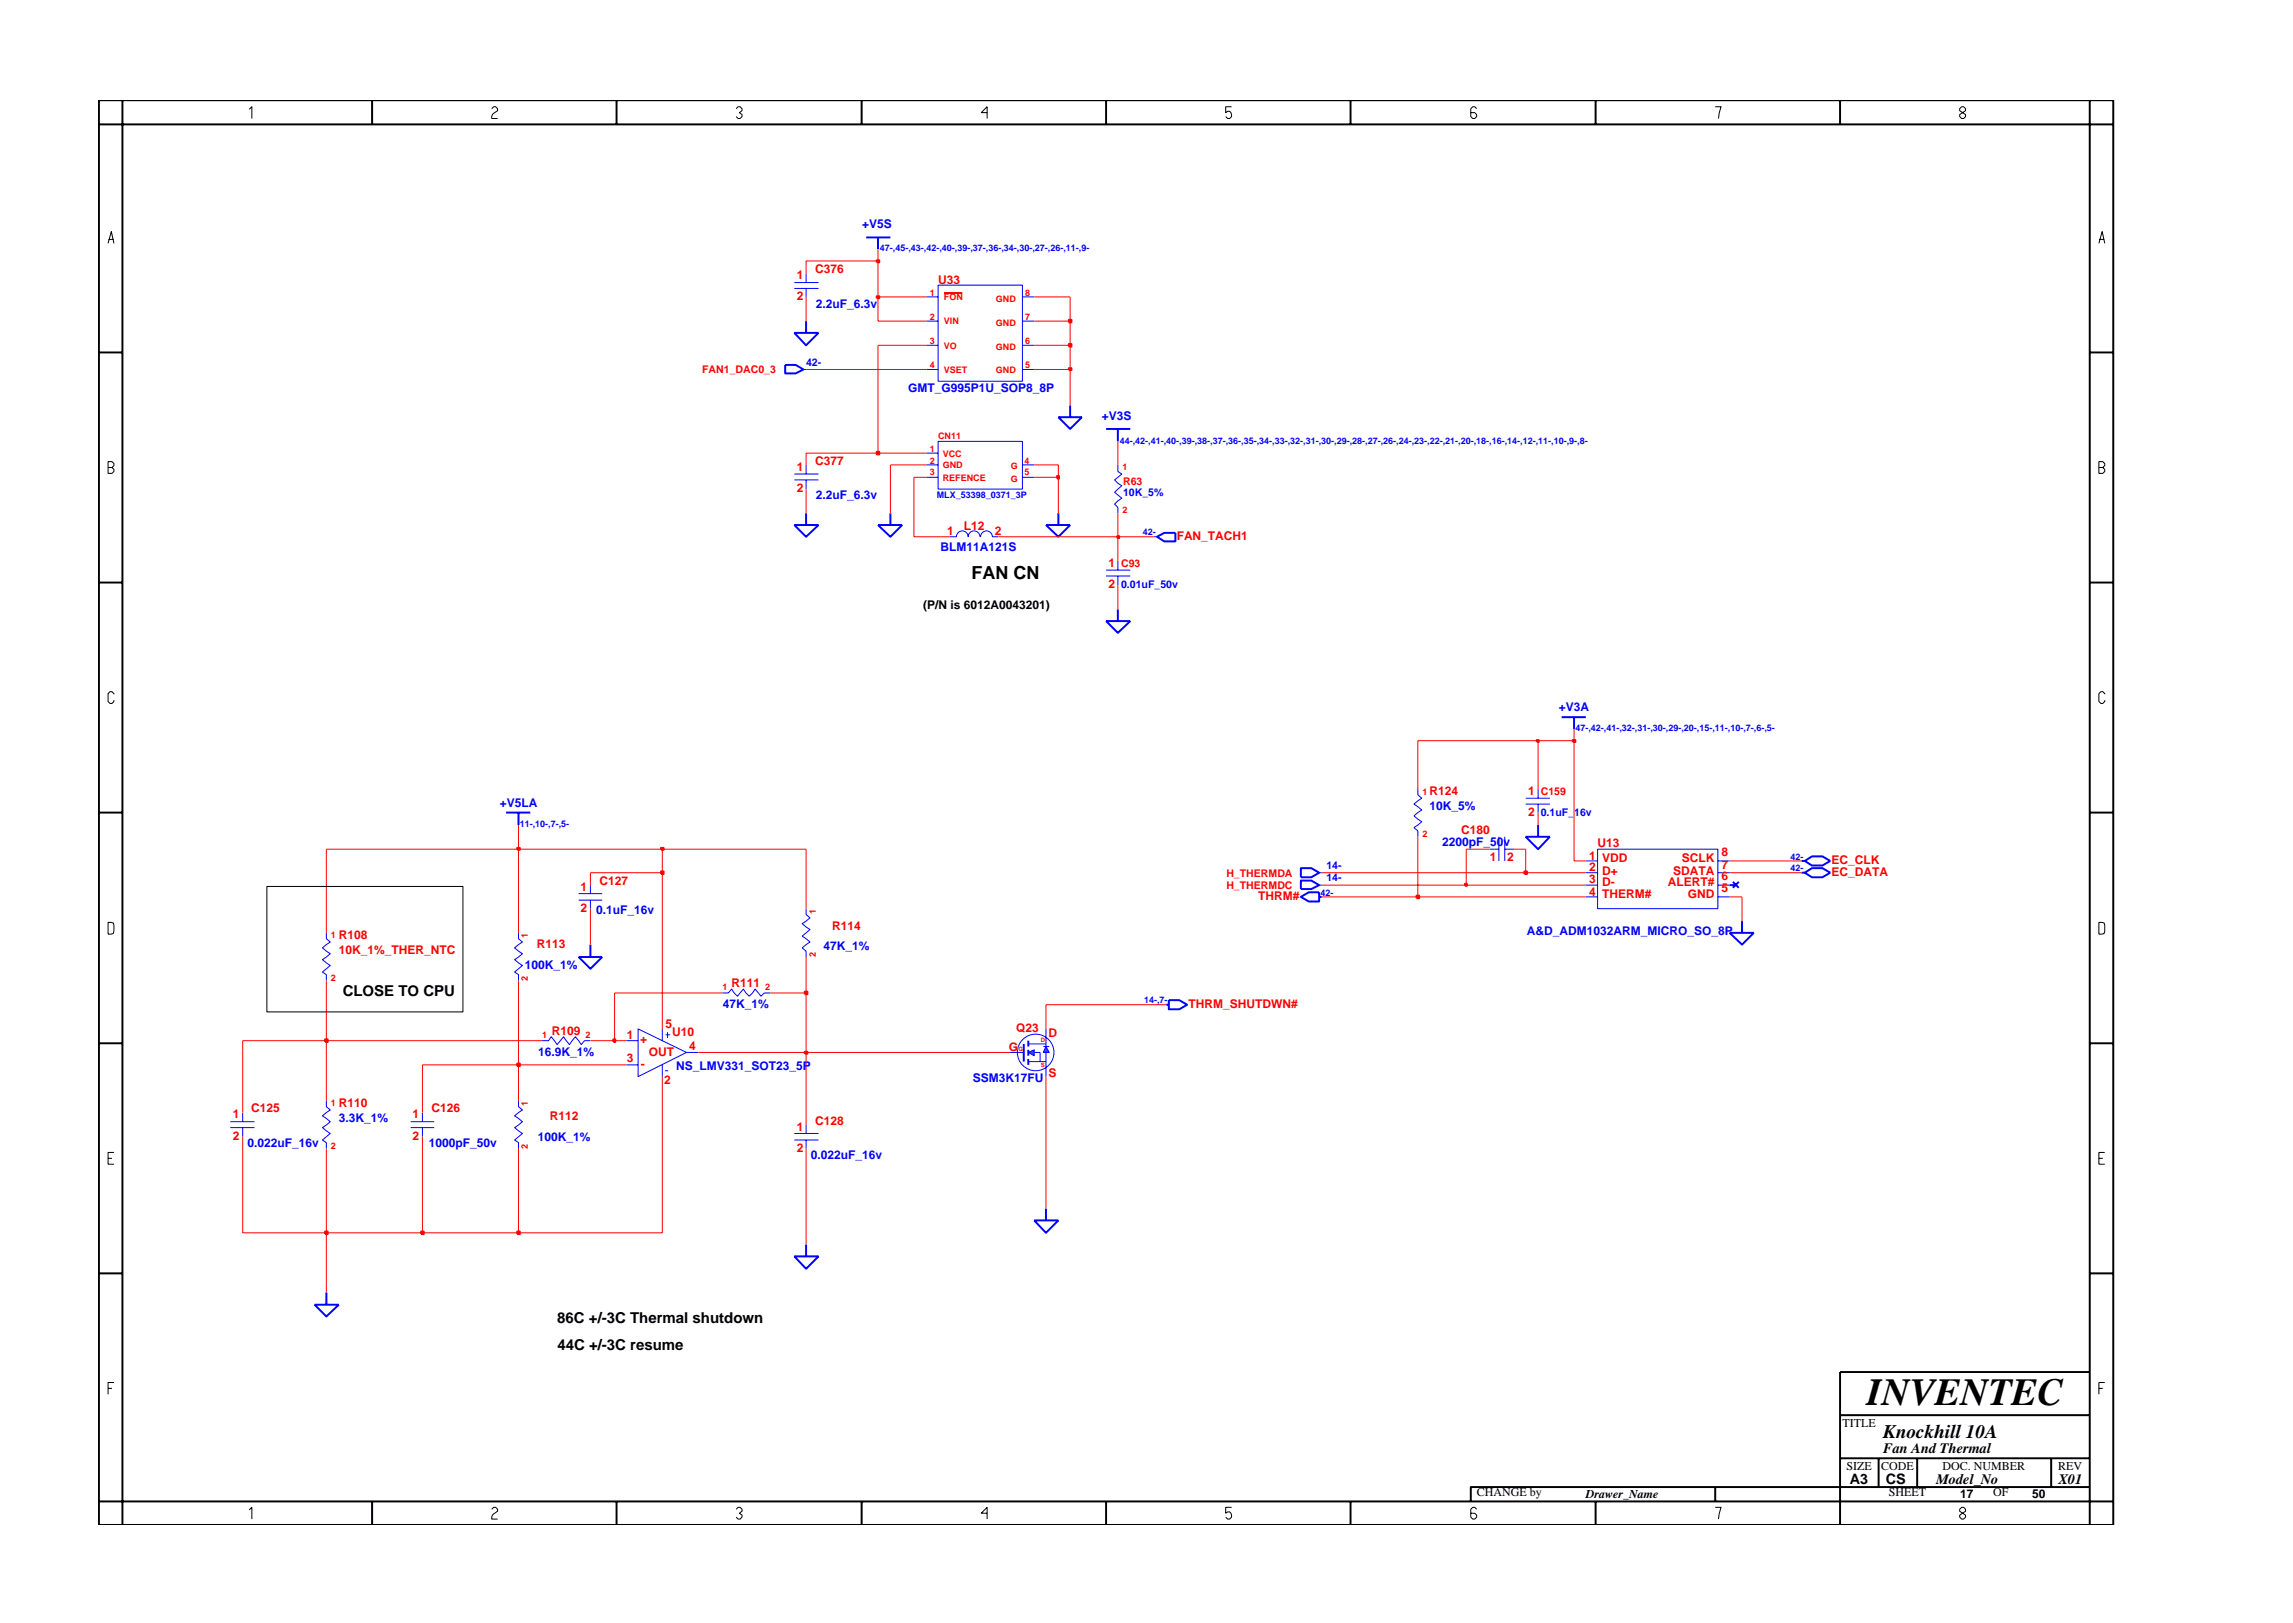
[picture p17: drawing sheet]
<svg xmlns="http://www.w3.org/2000/svg" width="297mm" height="210mm" viewBox="0 0 297 210" stroke-linecap="round" stroke-linejoin="round" font-family="sans-serif">
<defs><g id="words">
<text font-size="5" x="241.8" y="182">INVENTEC</text>
<text font-size="2.5" x="244" y="186.3">Knockhill 10A</text>
<text font-size="2.3" x="125.8" y="75.1">FAN CN</text>
<g font-size="1.9">
<text x="44.4" y="129">CLOSE TO CPU</text>
<text x="72.2" y="171.4">86C +/-3C Thermal shutdown</text>
<text x="72.2" y="174.8">44C +/-3C resume</text>
<text x="244" y="188.2">Fan And Thermal</text>
<text x="239.6" y="192.2">A3</text>
<text x="244.3" y="192.3">CS</text>
<text x="250.8" y="192.2">Model_No</text>
<text x="266.6" y="192.2">X01</text>
</g>
<g font-size="1.6" fill="#00f">
<text x="111.7" y="29.6">+V5S</text>
<text x="105.7" y="39.9">2.2uF_6.3v</text>
<text x="117.6" y="50.7">GMT_G995P1U_SOP8_8P</text>
<text x="142.7" y="54.5">+V3S</text>
<text x="105.7" y="64.7">2.2uF_6.3v</text>
<text x="121.9" y="71.3">BLM11A121S</text>
<text x="201.9" y="92.1">+V3A</text>
<text x="64.7" y="104.5">+V5LA</text>
<text x="185.2" y="104.9">10K_5%</text>
<text x="186.8" y="109.6">2200pF_50v</text>
<text x="77.2" y="118.5">0.1uF_16v</text>
<text x="68" y="125.5">100K_1%</text>
<text x="106.7" y="123.1">47K_1%</text>
<text x="197.8" y="121.2">A&amp;D_ADM1032ARM_MICRO_SO_8P</text>
<text x="93.7" y="130.6">47K_1%</text>
<text x="69.7" y="136.8">16.9K_1%</text>
<text x="87.6" y="138.6">NS_LMV331_SOT23_5P</text>
<text x="126" y="140.2">SSM3K17FU</text>
<text x="32.1" y="148.6">0.022uF_16v</text>
<text x="43.9" y="145.3">3.3K_1%</text>
<text x="55.6" y="148.6">1000pF_50v</text>
<text x="69.7" y="147.8">100K_1%</text>
<text x="105.1" y="150.2">0.022uF_16v</text>
</g>
<g font-size="1.6" fill="#f00">
<text x="105.6" y="35.4">C376</text>
<text x="103.2" y="36.2">1</text>
<text x="103.2" y="38.9">2</text>
<text x="121.5" y="36.8">U33</text>
<text x="103.2" y="61.1">1</text>
<text x="103.2" y="63.8">2</text>
<text x="105.6" y="60.3">C377</text>
<text x="122.7" y="69.4">1</text>
<text x="124.8" y="68.6">L12</text>
<text x="128.9" y="69.4">2</text>
<text x="152.4" y="70">FAN_TACH1</text>
<text x="143.6" y="73.4">1</text>
<text x="143.6" y="76.2">2</text>
<text x="185.2" y="103">R124</text>
<text x="198" y="103">1</text>
<text x="198" y="105.7">2</text>
<text x="189.3" y="108">C180</text>
<text x="193" y="111.5">1</text>
<text x="195.3" y="111.5">2</text>
<text x="205.9" y="112.9">2</text>
<text x="205.9" y="111.4">1</text>
<text x="207" y="109.8">U13</text>
<text x="207.5" y="113.3">D+</text>
<text x="207.5" y="111.7">VDD</text>
<text x="216.8" y="113.3">SDATA</text>
<text x="217.9" y="111.7">SCLK</text>
<text x="223" y="110.9">8</text>
<text x="223" y="112.5">7</text>
<text x="237.3" y="111.9">EC_CLK</text>
<text x="237.3" y="113.5">EC_DATA</text>
<text x="75.2" y="115.4">1</text>
<text x="75.2" y="118.1">2</text>
<text x="77.7" y="114.6">C127</text>
<text x="163" y="116.6">THRM#</text>
<text x="205.9" y="114.4">3</text>
<text x="205.9" y="116">4</text>
<text x="207.5" y="114.8">D-</text>
<text x="207.5" y="116.3">THERM#</text>
<text x="216.1" y="114.8">ALERT#</text>
<text x="218.7" y="116.3">GND</text>
<text x="223" y="114.1">6</text>
<text x="223" y="115.6">5</text>
<text x="43.9" y="121.6">R108</text>
<text x="43.9" y="123.6">10K_1%_THER_NTC</text>
<text x="69.5" y="122.8">R113</text>
<text x="107.8" y="120.4">R114</text>
<text x="94.8" y="127.9">R111</text>
<text x="154" y="130.6">THRM_SHUTDWN#</text>
<text x="71.5" y="134.1">R109</text>
<text x="81.2" y="134.6">1</text>
<text x="81.2" y="137.6">3</text>
<text x="82.9" y="135.1">+</text>
<text x="84" y="136.8">OUT</text>
<text x="86.2" y="133.2">5</text>
<text x="87.1" y="134.2">U10</text>
<text x="89.3" y="136.1">4</text>
<text x="130.7" y="136.2">G</text>
<text x="131.6" y="133.6">Q23</text>
<text x="135.8" y="134.3">D</text>
<text x="43.9" y="143.4">R110</text>
<text x="83" y="138.4">-</text>
<text x="86" y="140.4">2</text>
<text x="135.8" y="139.6">S</text>
<text x="30.2" y="144.9">1</text>
<text x="30.2" y="147.7">2</text>
<text x="32.5" y="144.1">C125</text>
<text x="53.4" y="144.9">1</text>
<text x="53.4" y="147.7">2</text>
<text x="55.9" y="144.1">C126</text>
<text x="71.2" y="145.1">R112</text>
<text x="103.2" y="146.5">1</text>
<text x="103.2" y="149.2">2</text>
<text x="105.6" y="145.7">C128</text>
</g>
<g font-size="1.6">
<text x="119.6" y="78.8">(P/N is 6012A0043201)</text>
<text x="238.7" y="184.8">TITLE</text>
<text x="239.2" y="190.4">SIZE</text>
<text x="243.7" y="190.4">CODE</text>
<text x="251.6" y="190.4">DOC. NUMBER</text>
<text x="266.6" y="190.4">REV</text>
<text x="191.3" y="193.9">CHANGE by</text>
<text x="205.4" y="194.1">Drawer_Name</text>
<text x="244.7" y="193.9">SHEET</text>
<text x="253.9" y="194.1">17</text>
<text x="258.2" y="193.9">OF</text>
<text x="263.3" y="194.1">50</text>
</g>
<g font-size="1.4" fill="#00f">
<text x="104.4" y="47.4">42-</text>
<text x="145.5" y="64.3">10K_5%</text>
<text x="145.2" y="76.1">0.01uF_50v</text>
<text x="199.6" y="105.7">0.1uF_16v</text>
<text x="171.8" y="112.6">14-</text>
<text x="171.8" y="114.1">14-</text>
</g>
<g font-size="1.4" fill="#f00">
<text x="91" y="48.4">FAN1_DAC0_3</text>
<text x="145.5" y="62.8">R63</text>
<text x="145.2" y="73.4">C93</text>
<text x="199.6" y="103">C159</text>
<text x="158.9" y="113.6">H_THERMDA</text>
<text x="158.9" y="115.2">H_THERMDC</text>
</g>
<g font-size="1.2" fill="#00f">
<text x="114" y="32.6">47-,45-,43-,42-,40-,39-,37-,36-,34-,30-,27-,26-,11-,9-</text>
<text x="145.1" y="57.5">44-,42-,41-,40-,39-,38-,37-,36-,35-,34-,33-,32-,31-,30-,29-,28-,27-,26-,24-,23-,22-,21-,20-,18-,16-,14-,12-,11-,10-,9-,8-</text>
<text x="121.4" y="64.5">MLX_53398_0371_3P</text>
<text x="148" y="69.4">42-</text>
<text x="204.1" y="94.7">47-,42-,41-,32-,31-,30-,29-,20-,15-,11-,10-,7-,6-,5-</text>
<text x="67.3" y="107.2">11-,10-,7-,5-</text>
<text x="231.9" y="112.9">42-</text>
<text x="231.9" y="111.4">42-</text>
<text x="171.1" y="116">42-</text>
<text x="148.2" y="130">14-,7-</text>
</g>
<g font-size="1.2" fill="#f00">
<text x="120.5" y="38.3">1</text>
<text x="120.5" y="41.4">2</text>
<text x="122.3" y="38.9">FON</text>
<text x="129" y="39.1">GND</text>
<text x="132.8" y="41.4">7</text>
<text x="132.8" y="38.3">8</text>
<text x="120.5" y="44.6">3</text>
<text x="120.5" y="47.6">4</text>
<text x="122.3" y="42">VIN</text>
<text x="122.3" y="45.2">VO</text>
<text x="129" y="45.3">GND</text>
<text x="129" y="42.2">GND</text>
<text x="132.8" y="47.6">5</text>
<text x="132.8" y="44.6">6</text>
<text x="122.3" y="48.3">VSET</text>
<text x="129" y="48.4">GND</text>
<text x="120.5" y="58.5">1</text>
<text x="121.5" y="56.9">CN11</text>
<text x="122.1" y="59.1">VCC</text>
<text x="120.5" y="60.1">2</text>
<text x="120.5" y="61.6">3</text>
<text x="122.1" y="60.7">GND</text>
<text x="122.1" y="62.3">REFENCE</text>
<text x="130.9" y="60.8">G</text>
<text x="130.9" y="62.4">G</text>
<text x="132.7" y="60.1">4</text>
<text x="132.7" y="61.6">5</text>
<text x="145.4" y="60.9">1</text>
<text x="145.4" y="66.5">2</text>
<text x="184.3" y="102.9">1</text>
<text x="184.3" y="108.4">2</text>
<text x="105.7" y="118.4" transform="rotate(-90 105.7 118.4)">1</text>
<text x="42.9" y="121.6">1</text>
<text x="68.4" y="121.5" transform="rotate(-90 68.4 121.5)">1</text>
<text x="105.7" y="124" transform="rotate(-90 105.7 124)">2</text>
<text x="42.9" y="127">2</text>
<text x="68.4" y="127" transform="rotate(-90 68.4 127)">2</text>
<text x="93.6" y="128.2">1</text>
<text x="99.1" y="128.2">2</text>
<text x="70.2" y="134.5">1</text>
<text x="75.8" y="134.5">2</text>
<text x="42.9" y="143.3">1</text>
<text x="68.4" y="143.3" transform="rotate(-90 68.4 143.3)">1</text>
<text x="42.9" y="148.8">2</text>
<text x="68.4" y="148.8" transform="rotate(-90 68.4 148.8)">2</text>
</g>
<g font-size=".8" fill="#f00">
<text x="131.9" y="136.2">G</text>
<text x="134.8" y="135">D</text>
<text x="134.8" y="138.2">S</text>
</g>
</g></defs>
<g fill="none" stroke="#00f" stroke-width=".25">
<path d="M112.2 30.8h3.1M113.7 30.8v1.5M101.7 47.3h1.4l1 .6-1 .5h-1.4zM102.9 43.1h3.1l-1.6 1.6zM104.4 41.6v1.5M137.1 54h3.1l-1.6 1.6zM138.6 52.5v1.5M143.3 55.6h3.1M144.8 55.6v1.6M102.9 68h3.1l-1.6 1.5zM104.4 66.5v1.5M113.7 68h3.2l-1.6 1.5z"/>
<path d="M115.3 66.5v1.5M135.5 68h3.1l-1.5 1.5zM137.1 66.5v1.5M144.8 78.9v1.6M149.9 69.5l.9-.5h1.5v1.1h-1.5zM143.3 80.5h3.1l-1.6 1.5zM65.6 105.3h3.1M67.2 105.3v1.6M168.5 114.1h1.4l1 .6-1 .5h-1.4zM168.5 112.5h1.4l1 .6-1 .6h-1.4zM168.5 116.2l1-.6h1.4v1.2h-1.4zM170.9 116.2h.3"/>
<path d="M224.1 114.7h.7M224.5 114.2l.7 .8M225.2 114.2l-.7 .8M225.7 119.3v1.5M233.4 111.5h.4M233.4 113.1h.4M233.8 111.5l.9-.6h1.4l1 .6-1 .6h-1.4zM233.8 113.1l.9-.6h1.4l1 .6-1 .6h-1.4zM75 124h3l-1.5 1.5zM76.5 122.4v1.6M132.6 135.2v2.3M224.1 120.8h3.1l-1.5 1.6z"/>
<path d="M40.8 169h3.1l-1.6 1.5zM42.3 167.4v1.6M102.9 162.8h3.1l-1.6 1.6zM104.4 161.2v1.6"/>
</g>
<g fill="none" stroke="#00f" stroke-width=".13">
<path d="M102.9 36.6h3.1M102.9 37.4h3.1M104.4 35.4v1.2M104.4 37.4v1.1M120 38.5h1.5M121.5 36.9h10.9v12.5h-10.9zM132.4 38.5h1.6M104.1 47.9h.3M120 41.6h1.5M120 44.7h1.5M120 47.9h1.5M120 58.7h1.5"/>
<path d="M121.5 57.2h10.9v6.2h-10.9zM132.4 41.6h1.6M132.4 44.7h1.6M132.4 47.9h1.6M102.9 61.4h3.1M102.9 62.2h3.1M104.4 60.2v1.2M104.4 62.2v1.2M120 60.2h1.5M120 61.8h1.5M123 69.5h.9a.76 .76 0 0 1 .8-.7 .76 .76 0 0 1 .7 .7 .76 .76 0 0 1 .8-.7 .76 .76 0 0 1 .7 .7M127 69.5a.76 .76 0 0 1 .8-.7 .76 .76 0 0 1 .8 .7h.7"/>
<path d="M132.4 60.2h1.6M132.4 61.8h1.6M143.3 73.9h3.1M143.3 74.6h3.1M144.8 60.2v.9l.5 .3-.9 .8 .9 .7-.9 .9 .9 .7-.9 .8 .4 .4v.8M144.8 72.7v1.2M144.8 74.6v1.2M149.5 69.5h.4M75 115.8h3M75 116.6h3M76.5 114.7v1.1M76.5 116.6v1.1"/>
<path d="M104.4 117.7v.8l.5 .4-1 .8 1 .7-1 .9 1 .7-1 .8 .5 .4v.8M170.9 114.7h.3M170.9 113.1h.3M183.7 102.2v.8l.5 .4-1 .8 1 .7-1 .8 1 .8-1 .7 .5 .4v.8M205.4 114.7h1.6M205.4 111.5h1.6M205.4 113.1h1.6M205.4 116.2h1.6M207 110h15.5v7.7h-15.5zM222.5 114.7h1.6M222.5 111.5h1.6M222.5 113.1h1.6"/>
<path d="M222.5 116.2h1.6M42.3 120.8v.8l.5 .4-1 .8 1 .8-1 .7 1 .8-1 .8 .5 .4v.7M67.2 120.8v.8l.5 .4-1 .8 1 .8-1 .7 1 .8-1 .8 .5 .4v.7M70.2 134.8h.9l.3-.5 .8 1 .8-1 .8 1 .7-1 .8 1 .4-.5h.8M81.1 134.8h1.6M81.1 138h1.6M82.7 133.3l6.2 3-6.2 3.2zM85.8 133.3v1.5M85.8 138v1.5M86.1 138.7h.5M86.2 134.1h.6M86.5 133.7v.8"/>
<path d="M88.9 136.3h1.6M93.6 128.6h.7l.5-.5 .7 1 .8-1 .8 1 .7-1 .8 1 .4-.5h.8M130.8 136.3h1.8M29.8 145.3h3.2M29.8 146.1h3.2M31.4 144.1v1.2M31.4 146.1v1.2M42.3 142.6v.8l.5 .4-1 .8 1 .7-1 .8 1 .7-1 .9 .5 .3v.8M53.2 145.3h3M53.2 146.1h3M54.7 144.1v1.2M54.7 146.1v1.2"/>
<path d="M67.2 142.6v.8l.5 .4-1 .8 1 .7-1 .8 1 .7-1 .9 .5 .3v.8M102.9 146.8h3.1M102.9 147.7h3.1M104.4 145.7v1.1M104.4 147.7v1.1"/>
</g>
<path d="M122.3 38h2.4" fill="none" stroke="#f00" stroke-width=".25"/>
<path d="M135.5 135.6l.4 .7h-.7z" fill="#3c3cc8"/>
<path d="M135.2 135.6h.7M135.5 135.6l.4 .7h-.7z" fill="none" stroke="#00f" stroke-width=".13"/>
<path d="M133.2 136.3l.8-.3v.8z" fill="#3c3cc8"/>
<g fill="none" stroke="#00f" stroke-width=".13">
<path d="M193 110h1.2M194.2 108.4v3.1M194.9 110h1.2M194.9 108.4v3.1M197.6 103.4h3.2M197.6 104.2h3.2M199.2 102.2v1.2M199.2 104.2v1.1M133.2 136.3l.8-.3v.8zM133.2 137.5h2.3M133.2 135.2h2.3M134 136.3h.7v1.2"/>
<path d="M135.5 133.3v2.3M135.5 136.3v3.2"/>
<circle cx="134.2" cy="136.3" r="2.37"/>
</g>
<path d="M202.3 92.9h3.1M203.9 92.9v1.5M197.6 108.4h3.2l-1.6 1.6zM199.2 106.9v1.5M133.2 134.8v.8M133.2 136v.8M133.2 137.2v.8M151.1 130.2h.3M151.4 129.6h1.4l1 .6-1 .6h-1.4zM134 158.1h3.1l-1.6 1.6zM135.5 156.6v1.5" fill="none" stroke="#00f" stroke-width=".25"/>
<path d="M31.4 147.3v12.4h10.9v7.7M104.4 148.8v12.4" fill="none" stroke="#f00" stroke-width=".13"/>
<path d="M42.1 159.5h.3v.4h-.3z" fill="#8e2323"/>
<path d="M42.1 159.5h.3v.4h-.3z" fill="none" stroke="#f00" stroke-width=".25"/>
<path d="M42.3 148.8v10.9h12.4" fill="none" stroke="#f00" stroke-width=".13"/>
<path d="M54.6 159.5h.3v.4h-.3z" fill="#8e2323"/>
<path d="M54.6 159.5h.3v.4h-.3z" fill="none" stroke="#f00" stroke-width=".25"/>
<path d="M54.7 147.3v12.4h12.5" fill="none" stroke="#f00" stroke-width=".13"/>
<path d="M67 159.5h.3v.4h-.3z" fill="#8e2323"/>
<path d="M67 159.5h.3v.4h-.3z" fill="none" stroke="#f00" stroke-width=".25"/>
<path d="M31.4 134.8v9.3M42.3 134.8v7.8M85.8 139.5v20.2h-18.6v-10.9M104.4 136.3v9.4M135.5 139.5v17.1M67.2 142.6v-4.6h-12.5v6.1" fill="none" stroke="#f00" stroke-width=".13"/>
<path d="M67 137.8h.3v.3h-.3z" fill="#8e2323"/>
<path d="M67 137.8h.3v.3h-.3z" fill="none" stroke="#f00" stroke-width=".25"/>
<path d="M67.2 127v11h13.9M90.5 136.3h13.9" fill="none" stroke="#f00" stroke-width=".13"/>
<path d="M104.3 136.3h.3v.2h-.3z" fill="#8e2323"/>
<path d="M104.3 136.3h.3v.2h-.3z" fill="none" stroke="#f00" stroke-width=".25"/>
<path d="M31.4 134.8h10.9M104.4 128.6v7.7h26.4" fill="none" stroke="#f00" stroke-width=".13"/>
<path d="M42.1 134.6h.3v.4h-.3z" fill="#8e2323"/>
<path d="M42.1 134.6h.3v.4h-.3z" fill="none" stroke="#f00" stroke-width=".25"/>
<path d="M42.3 127v7.8h27.9M76.5 134.8h3.1" fill="none" stroke="#f00" stroke-width=".13"/>
<path d="M79.4 134.6h.3v.4h-.3z" fill="#8e2323"/>
<path d="M79.4 134.6h.3v.4h-.3z" fill="none" stroke="#f00" stroke-width=".25"/>
<path d="M85.8 113.1v20.2M93.6 128.6h-14v6.2h1.5M99.8 128.6h4.6M151.1 130.2h-15.6v3.1" fill="none" stroke="#f00" stroke-width=".13"/>
<path d="M104.3 128.5h.3v.3h-.3z" fill="#8e2323"/>
<path d="M104.3 128.5h.3v.3h-.3z" fill="none" stroke="#f00" stroke-width=".25"/>
<path d="M42.3 110v10.8M67.2 110v10.8M76.5 117.7v4.7M104.4 110v7.7M171.2 116.2h12.5M225.7 116.2v3.1M104.4 124v4.6" fill="none" stroke="#f00" stroke-width=".13"/>
<path d="M183.5 116h.3v.4h-.3z" fill="#8e2323"/>
<path d="M183.5 116h.3v.4h-.3z" fill="none" stroke="#f00" stroke-width=".25"/>
<path d="M76.5 113.1v1.6M171.2 114.7h18.7M183.7 108.4v7.8h21.7M224.1 116.2h1.6" fill="none" stroke="#f00" stroke-width=".13"/>
<path d="M189.8 114.5h.2v.3h-.2z" fill="#8e2323"/>
<path d="M189.8 114.5h.2v.3h-.2z" fill="none" stroke="#f00" stroke-width=".25"/>
<path d="M76.5 113.1h9.3M189.9 110v4.7h15.5" fill="none" stroke="#f00" stroke-width=".13"/>
<path d="M85.6 112.9h.4v.3h-.4z" fill="#8e2323"/>
<path d="M85.6 112.9h.4v.3h-.4z" fill="none" stroke="#f00" stroke-width=".25"/>
<path d="M85.8 110v3.1M171.2 113.1h26.4" fill="none" stroke="#f00" stroke-width=".13"/>
<path d="M197.5 112.9h.3v.3h-.3z" fill="#8e2323"/>
<path d="M197.5 112.9h.3v.3h-.3z" fill="none" stroke="#f00" stroke-width=".25"/>
<path d="M203.9 96v15.5h1.5M42.3 110h24.9M197.6 110v3.1h7.8M224.1 113.1h9.3M224.1 111.5h9.3" fill="none" stroke="#f00" stroke-width=".13"/>
<path d="M67 109.8h.3v.3h-.3z" fill="#8e2323"/>
<path d="M67 109.8h.3v.3h-.3z" fill="none" stroke="#f00" stroke-width=".25"/>
<path d="M67.2 106.9v3.1h18.6" fill="none" stroke="#f00" stroke-width=".13"/>
<path d="M85.6 109.8h.4v.3h-.4z" fill="#8e2323"/>
<path d="M85.6 109.8h.4v.3h-.4z" fill="none" stroke="#f00" stroke-width=".25"/>
<path d="M85.8 110h18.6M183.7 102.2v-6.2h15.5v6.2M189.9 110h3.1M196.1 110h1.5M199.2 105.3v1.6" fill="none" stroke="#f00" stroke-width=".13"/>
<path d="M199.1 95.9h.2v.2h-.2z" fill="#8e2323"/>
<path d="M199.1 95.9h.2v.2h-.2z" fill="none" stroke="#f00" stroke-width=".25"/>
<path d="M199.2 96h4.7" fill="none" stroke="#f00" stroke-width=".13"/>
<path d="M203.7 95.9h.4v.2h-.4z" fill="#8e2323"/>
<path d="M203.7 95.9h.4v.2h-.4z" fill="none" stroke="#f00" stroke-width=".25"/>
<path d="M118.4 61.8v7.7h4.6M129.3 69.5h15.5v3.2M144.8 75.8v3.1M203.9 94.4v1.6" fill="none" stroke="#f00" stroke-width=".13"/>
<path d="M144.7 69.5h.3v.2h-.3z" fill="#8e2323"/>
<path d="M144.7 69.5h.3v.2h-.3z" fill="none" stroke="#f00" stroke-width=".25"/>
<path d="M104.4 63.4v3.1M115.3 60.2v6.3M118.4 61.8h1.6M134 61.8h3.1v4.7M144.8 66.5v3h4.7" fill="none" stroke="#f00" stroke-width=".13"/>
<path d="M136.9 61.7h.3v.3h-.3z" fill="#8e2323"/>
<path d="M136.9 61.7h.3v.3h-.3z" fill="none" stroke="#f00" stroke-width=".25"/>
<path d="M113.7 58.7h-9.3v1.5M144.8 57.2v3M115.3 60.2h4.7M134 60.2h3.1v1.6" fill="none" stroke="#f00" stroke-width=".13"/>
<path d="M113.6 58.5h.3v.4h-.3z" fill="#8e2323"/>
<path d="M113.6 58.5h.3v.4h-.3z" fill="none" stroke="#f00" stroke-width=".25"/>
<path d="M104.4 47.9h15.6M113.7 44.7v14h6.3M134 47.9h4.6v4.6" fill="none" stroke="#f00" stroke-width=".13"/>
<path d="M138.5 47.7h.3v.2h-.3z" fill="#8e2323"/>
<path d="M138.5 47.7h.3v.2h-.3z" fill="none" stroke="#f00" stroke-width=".25"/>
<path d="M113.7 44.7h6.3M134 44.7h4.6v3.2" fill="none" stroke="#f00" stroke-width=".13"/>
<path d="M138.5 44.6h.3v.3h-.3z" fill="#8e2323"/>
<path d="M138.5 44.6h.3v.3h-.3z" fill="none" stroke="#f00" stroke-width=".25"/>
<path d="M104.4 38.5v3.1M113.7 38.5v3.1h6.3M134 41.6h4.6v3.1" fill="none" stroke="#f00" stroke-width=".13"/>
<path d="M138.5 41.4h.3v.4h-.3z" fill="#8e2323"/>
<path d="M138.5 41.4h.3v.4h-.3z" fill="none" stroke="#f00" stroke-width=".25"/>
<path d="M138.6 38.5v3.1" fill="none" stroke="#f00" stroke-width=".13"/>
<path d="M113.6 38.4h.3v.2h-.3z" fill="#8e2323"/>
<path d="M113.6 38.4h.3v.2h-.3z" fill="none" stroke="#f00" stroke-width=".25"/>
<path d="M104.4 35.4v-1.6h9.3v4.7h6.3M134 38.5h4.6" fill="none" stroke="#f00" stroke-width=".13"/>
<path d="M113.6 33.7h.3v.3h-.3z" fill="#8e2323"/>
<path d="M113.6 33.7h.3v.3h-.3z" fill="none" stroke="#f00" stroke-width=".25"/>
<path d="M113.7 32.3v1.5" fill="none" stroke="#f00" stroke-width=".13"/>
<g fill="none" stroke="#000" stroke-width=".25">
<path d="M12.8 13h261v184.6h-261zM12.8 16.1h261M15.9 13v184.6M48.2 13v3.1M79.9 13v3.1M111.6 13v3.1M143.3 13v3.1M174.9 13v3.1M206.7 13v3.1M238.4 13v3.1M270.7 13v184.6M12.8 45.7h3.1"/>
<path d="M270.7 45.7h3.1M12.8 75.5h3.1M270.7 75.5h3.1M12.8 105.3h3.1M270.7 105.3h3.1M12.8 135.2h3.1M270.7 135.2h3.1M12.8 165h3.1M270.7 165h3.1M270.7 177.7h-32.3v19.9M12.8 194.5h261M48.2 194.5v3.1"/>
<path d="M79.9 194.5v3.1M111.6 194.5v3.1M143.3 194.5v3.1M174.9 194.5v3.1M206.7 194.5v3.1M222.2 192.6v1.9M238.4 183.3h32.3M238.4 188.9h32.3M243.4 188.9v3.7M248.4 188.9v3.7M265.7 188.9v3.7M270.7 192.6h-80.2v1.9"/>
</g>
<g fill="none" stroke="#000" stroke-width=".13">
<path d="M32.3 14.2l.3-.4v1.6M63.7 14.1l.3-.3h.2l.3 .3v.2l-.5 .4-.3 .4v.3h.8M95.4 14.1l.2-.3h.3l.2 .3v.2l-.3 .3 .3 .2v.3l-.2 .3h-.3l-.2-.3M127.9 14.6h-.8l.8-.8v1.6M159.5 13.8h-.7v.8l.2-.2a.5 .5 0 0 1 .5 .7l-.2 .3h-.3l-.2-.3M191.3 14.1l-.3-.3h-.2l-.3 .3v1l.3 .3h.2l.3-.3v-.3l-.3-.2h-.5M222.2 13.8h.8l-.4 1.6M253.9 14.1l.2-.3h.3l.2 .3v.2l-.7 .5v.3l.2 .3h.3l.2-.3v-.3l-.7-.5zM14 31.5l.4-1.5 .4 1.5M14.1 31h.6M271.9 31.5l.4-1.5 .4 1.5M272 31h.6"/>
<path d="M14 59.8h.5l.3 .3v.2l-.3 .3 .3 .2v.3l-.3 .2h-.5zM14 60.6h.5M271.9 60.6h.5l.3-.3v-.2l-.3-.3h-.5v1.5h.5l.3-.2v-.3l-.3-.2M14.8 89.9l-.3-.3h-.2l-.3 .3v1l.3 .2h.2l.3-.2v-.2M272.7 89.9l-.3-.3h-.3l-.2 .3v1l.2 .2h.3l.3-.2v-.2M14 119.5l.7 .1 .1 .2-.1 1.1-.7 .1zM34.6 114.8h25.4v16.3h-25.4zM271.9 119.5l.7 .1 .1 .2-.1 1.1-.7 .1zM14 150.1h.5M14.8 149.3h-.8v1.5h.8M271.9 150.1h.5M272.7 149.3h-.8v1.5h.8"/>
<path d="M14 179.9h.5M14.8 179.1h-.8v1.5M271.9 179.9h.5M272.7 179.1h-.8v1.5M32.3 195.6l.3-.3v1.5M63.7 195.5l.3-.2h.2l.3 .2v.3l-.7 .5-.1 .2v.3h.8M95.4 195.5l.2-.2h.3l.2 .2v.3l-.3 .2 .3 .3v.2l-.2 .3h-.3l-.2-.3M127.9 196h-.8l.8-.7v1.5M159.5 195.3h-.7v.7l.2-.1a.5 .5 0 0 1 .5 .6l-.2 .3h-.3l-.2-.3M191.3 195.5l-.3-.2h-.2l-.3 .2v1l.3 .3h.2l.3-.3v-.2l-.3-.3h-.5M222.2 195.3h.8l-.4 1.5M254.1 195.3l-.2 .2v.3l.7 .5v.2l-.2 .3h-.3l-.2-.3v-.2l.7-.5v-.3l-.2-.2z"/>
</g>
<use href="#words"/>
</svg>
